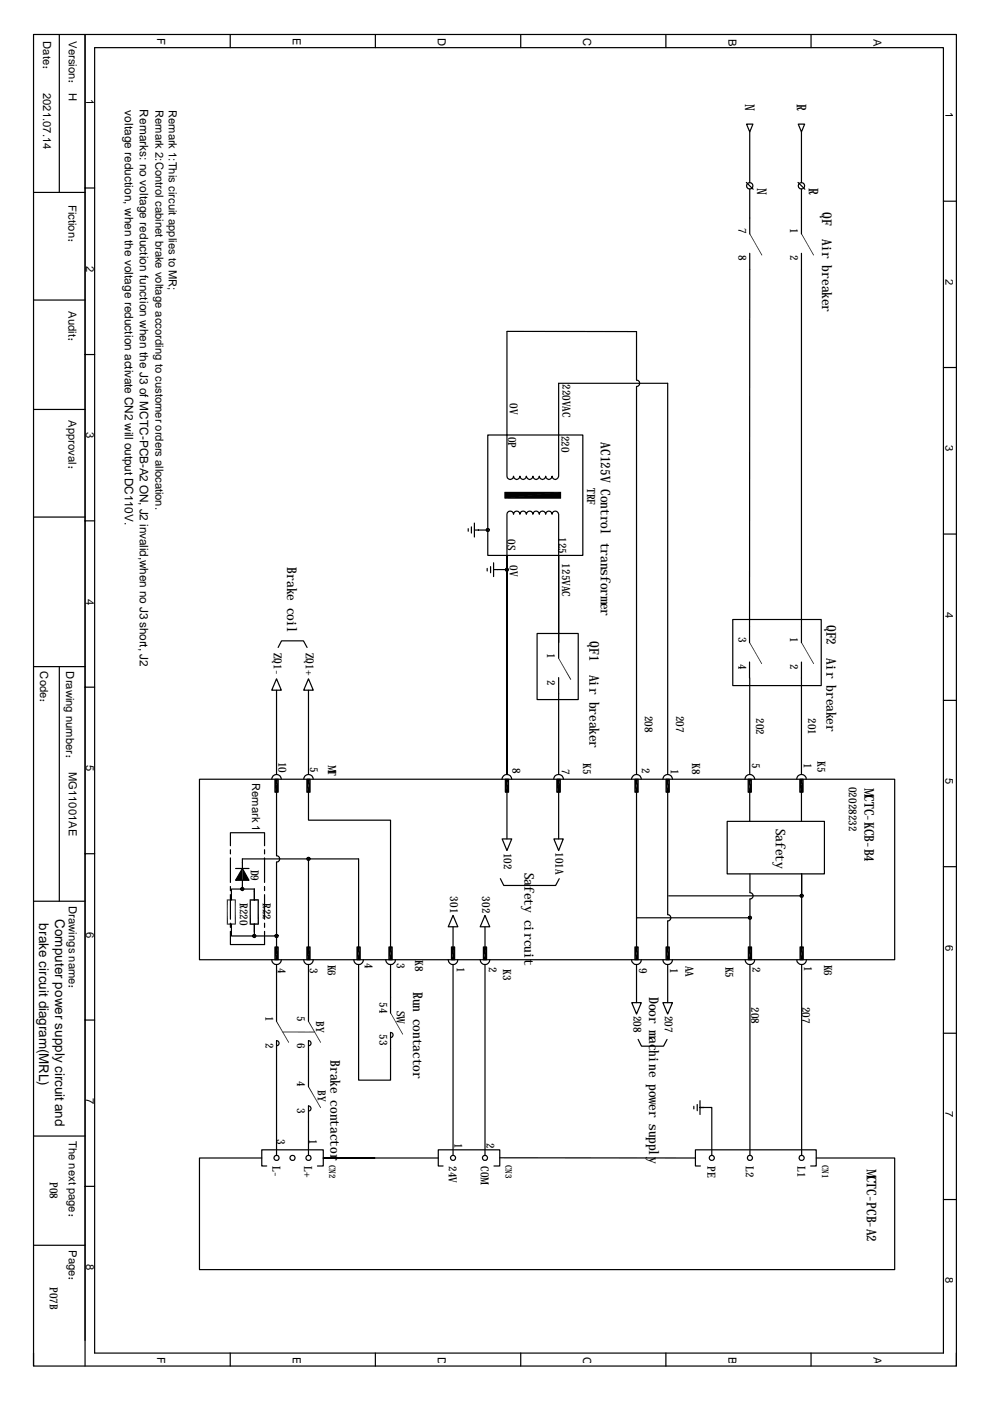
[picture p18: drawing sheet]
<svg xmlns="http://www.w3.org/2000/svg" width="210mm" height="297mm" viewBox="0 0 210 297" stroke-linecap="round" stroke-linejoin="round" font-family="sans-serif">
<defs><g id="words">
<g font-size="2.8">
<text x="158" y="22" transform="rotate(90 158 22)">N</text>
<text x="169" y="22" transform="rotate(90 169 22)">R</text>
<text x="160.5" y="39.8" transform="rotate(90 160.5 39.8)">N</text>
<text x="171.5" y="39.8" transform="rotate(90 171.5 39.8)">R</text>
<text x="174.3" y="44.9" transform="rotate(90 174.3 44.9)">QF</text>
<text x="174.3" y="50.6" transform="rotate(90 174.3 50.6)">Air breaker</text>
<text x="127.4" y="93.8" transform="rotate(90 127.4 93.8)">AC125V Control transformer</text>
<text x="60.9" y="120.3" transform="rotate(90 60.9 120.3)">Brake coil</text>
<text x="125" y="136" transform="rotate(90 125 136)">QF1</text>
<text x="175.3" y="132.5" transform="rotate(90 175.3 132.5)">QF2</text>
<text x="125" y="143.1" transform="rotate(90 125 143.1)">Air breaker</text>
<text x="175.3" y="139.6" transform="rotate(90 175.3 139.6)">Air breaker</text>
<text x="183.3" y="167.2" transform="rotate(90 183.3 167.2)">MCTC-KCB-B4</text>
<text x="164.5" y="175.7" transform="rotate(90 164.5 175.7)">Safety</text>
<text x="111.2" y="185" transform="rotate(90 111.2 185)">Sa</text>
<text x="111.2" y="187.9" transform="rotate(90 111.2 187.9)">fety circuit</text>
<text x="8.3" y="195.8" transform="rotate(90 8.3 195.8)">brake circuit diagram(MRL)</text>
<text x="11.7" y="194.8" transform="rotate(90 11.7 194.8)">Computer power supply circuit and</text>
<text x="87.6" y="210.3" transform="rotate(90 87.6 210.3)">Run contactor</text>
<text x="137.6" y="211.4" transform="rotate(90 137.6 211.4)">Door machine power supply</text>
<text x="70.1" y="224.8" transform="rotate(90 70.1 224.8)">Brake contactor</text>
<text x="183.8" y="247.8" transform="rotate(90 183.8 247.8)">MCTC-PCB-A2</text>
</g>
<g font-size="2.5">
<text x="26.5" y="23.4" transform="rotate(90 26.5 23.4)">voltage reduction, when the voltage reduction activate CN2 will output DC110V.</text>
<text x="29.7" y="23.2" transform="rotate(90 29.7 23.2)">Remarks: no voltage reduction function when the J3 of MCTC-PCB-A2 ON, J2 invalid,when no J3 short, J2</text>
</g>
<g font-size="2.4">
<text x="9.1" y="8.7" transform="rotate(90 9.1 8.7)">Date：</text>
<text x="14.6" y="8.7" transform="rotate(90 14.6 8.7)">Version： H</text>
<text x="33.3" y="8.2" transform="rotate(90 33.3 8.2)">F</text>
<text x="62.1" y="8.2" transform="rotate(90 62.1 8.2)">E</text>
<text x="92.8" y="8.2" transform="rotate(90 92.8 8.2)">D</text>
<text x="123.7" y="8.2" transform="rotate(90 123.7 8.2)">C</text>
<text x="154.4" y="8.2" transform="rotate(90 154.4 8.2)">B</text>
<text x="185.2" y="8.2" transform="rotate(90 185.2 8.2)">A</text>
<text x="9.1" y="19.7" transform="rotate(90 9.1 19.7)">2021.07.14</text>
<text x="18.3" y="21.1" transform="rotate(90 18.3 21.1)">1</text>
<text x="32.9" y="23.3" transform="rotate(90 32.9 23.3)">Remark 2:Control cabinet brake voltage according to customer orders allocation.</text>
<text x="35.8" y="23.3" transform="rotate(90 35.8 23.3)">Remark 1:This circuit applies to MR;</text>
<text x="200.5" y="23.8" transform="rotate(90 200.5 23.8)">1</text>
<text x="14.5" y="43.4" transform="rotate(90 14.5 43.4)">Fiction：</text>
<text x="156.6" y="48.4" transform="rotate(90 156.6 48.4)">7</text>
<text x="167.6" y="48.4" transform="rotate(90 167.6 48.4)">1</text>
<text x="18.3" y="56.4" transform="rotate(90 18.3 56.4)">2</text>
<text x="156.6" y="54.1" transform="rotate(90 156.6 54.1)">8</text>
<text x="167.6" y="54.1" transform="rotate(90 167.6 54.1)">2</text>
<text x="200.5" y="59.2" transform="rotate(90 200.5 59.2)">2</text>
<text x="14.5" y="65.9" transform="rotate(90 14.5 65.9)">Audit：</text>
<text x="119.3" y="81.4" transform="rotate(90 119.3 81.4)">220VAC</text>
<text x="14.5" y="89.1" transform="rotate(90 14.5 89.1)">Approval：</text>
<text x="108.1" y="85.5" transform="rotate(90 108.1 85.5)">0V</text>
<text x="18.3" y="91.6" transform="rotate(90 18.3 91.6)">3</text>
<text x="107.7" y="92.6" transform="rotate(90 107.7 92.6)">OP</text>
<text x="119" y="92.4" transform="rotate(90 119 92.4)">220</text>
<text x="200.5" y="94.3" transform="rotate(90 200.5 94.3)">3</text>
<text x="124.5" y="103.5" transform="rotate(90 124.5 103.5)">TRF</text>
<text x="118.4" y="113.9" transform="rotate(90 118.4 113.9)">125</text>
<text x="107.6" y="114.3" transform="rotate(90 107.6 114.3)">OS</text>
<text x="108.1" y="119.9" transform="rotate(90 108.1 119.9)">0V</text>
<text x="119.2" y="119.5" transform="rotate(90 119.2 119.5)">125VAC</text>
<text x="18.3" y="126.9" transform="rotate(90 18.3 126.9)">4</text>
<text x="200.5" y="129.7" transform="rotate(90 200.5 129.7)">4</text>
<text x="156.5" y="135.1" transform="rotate(90 156.5 135.1)">3</text>
<text x="167.6" y="135.1" transform="rotate(90 167.6 135.1)">1</text>
<text x="8.6" y="142.4" transform="rotate(90 8.6 142.4)">Code：</text>
<text x="14" y="142.4" transform="rotate(90 14 142.4)">Drawing number：</text>
<text x="58" y="138.4" transform="rotate(90 58 138.4)">ZQ1-</text>
<text x="64.8" y="138.4" transform="rotate(90 64.8 138.4)">ZQ1+</text>
<text x="116" y="138.4" transform="rotate(90 116 138.4)">1</text>
<text x="156.5" y="140.7" transform="rotate(90 156.5 140.7)">4</text>
<text x="167.6" y="140.7" transform="rotate(90 167.6 140.7)">2</text>
<text x="116" y="144.1" transform="rotate(90 116 144.1)">2</text>
<text x="136.7" y="151.7" transform="rotate(90 136.7 151.7)">208</text>
<text x="143.4" y="151.7" transform="rotate(90 143.4 151.7)">207</text>
<text x="160.4" y="152.2" transform="rotate(90 160.4 152.2)">202</text>
<text x="171.3" y="152.2" transform="rotate(90 171.3 152.2)">201</text>
<text x="59.1" y="161.5" transform="rotate(90 59.1 161.5)">10</text>
<text x="123.6" y="161.8" transform="rotate(90 123.6 161.8)">K5</text>
<text x="146.7" y="161.8" transform="rotate(90 146.7 161.8)">K8</text>
<text x="159.5" y="161.9" transform="rotate(90 159.5 161.9)">5</text>
<text x="170.4" y="161.9" transform="rotate(90 170.4 161.9)">1</text>
<text x="173.4" y="161.4" transform="rotate(90 173.4 161.4)">K5</text>
<text x="14.6" y="163.6" transform="rotate(90 14.6 163.6)">MG11001AE</text>
<text x="18.3" y="162.2" transform="rotate(90 18.3 162.2)">5</text>
<text x="53.5" y="166" transform="rotate(90 53.5 166)">Remark 1</text>
<text x="65.7" y="162.5" transform="rotate(90 65.7 162.5)">5</text>
<text x="69.6" y="162.2" transform="rotate(90 69.6 162.2)">MT</text>
<text x="108.6" y="162.9" transform="rotate(90 108.6 162.9)">8</text>
<text x="119.1" y="163.1" transform="rotate(90 119.1 163.1)">7</text>
<text x="136.1" y="162.9" transform="rotate(90 136.1 162.9)">2</text>
<text x="142.2" y="163.1" transform="rotate(90 142.2 163.1)">1</text>
<text x="180" y="166.8" transform="rotate(90 180 166.8)">02028232</text>
<text x="200.5" y="165" transform="rotate(90 200.5 165)">5</text>
<text x="53.2" y="184.4" transform="rotate(90 53.2 184.4)">D9</text>
<text x="106.8" y="180.8" transform="rotate(90 106.8 180.8)">102</text>
<text x="117.8" y="180.7" transform="rotate(90 117.8 180.7)">101A</text>
<text x="50.9" y="191.5" transform="rotate(90 50.9 191.5)">R220</text>
<text x="55.8" y="191.5" transform="rotate(90 55.8 191.5)">R22</text>
<text x="95.5" y="190.1" transform="rotate(90 95.5 190.1)">301</text>
<text x="102.2" y="190.1" transform="rotate(90 102.2 190.1)">302</text>
<text x="14.6" y="192.1" transform="rotate(90 14.6 192.1)">Drawings name：</text>
<text x="18.3" y="197.5" transform="rotate(90 18.3 197.5)">6</text>
<text x="88" y="203.5" transform="rotate(90 88 203.5)">K8</text>
<text x="200.5" y="200.3" transform="rotate(90 200.5 200.3)">6</text>
<text x="58.9" y="205.2" transform="rotate(90 58.9 205.2)">4</text>
<text x="65.7" y="205.2" transform="rotate(90 65.7 205.2)">3</text>
<text x="69.5" y="204.5" transform="rotate(90 69.5 204.5)">K6</text>
<text x="77.4" y="204.2" transform="rotate(90 77.4 204.2)">4</text>
<text x="84.2" y="204.2" transform="rotate(90 84.2 204.2)">3</text>
<text x="96.9" y="204.9" transform="rotate(90 96.9 204.9)">1</text>
<text x="103.6" y="204.9" transform="rotate(90 103.6 204.9)">2</text>
<text x="106.7" y="205.5" transform="rotate(90 106.7 205.5)">K3</text>
<text x="135.5" y="205.3" transform="rotate(90 135.5 205.3)">9</text>
<text x="142.1" y="205.2" transform="rotate(90 142.1 205.2)">1</text>
<text x="145.4" y="204.8" transform="rotate(90 145.4 204.8)">AA</text>
<text x="153.8" y="204.9" transform="rotate(90 153.8 204.9)">K5</text>
<text x="159.6" y="205" transform="rotate(90 159.6 205)">2</text>
<text x="170.5" y="204.9" transform="rotate(90 170.5 204.9)">1</text>
<text x="174.7" y="204.5" transform="rotate(90 174.7 204.5)">K6</text>
<text x="56.3" y="215.4" transform="rotate(90 56.3 215.4)">1</text>
<text x="63" y="215.4" transform="rotate(90 63 215.4)">5</text>
<text x="80.4" y="212.5" transform="rotate(90 80.4 212.5)">54</text>
<text x="84.2" y="214.3" transform="rotate(90 84.2 214.3)">SW</text>
<text x="134.3" y="215.4" transform="rotate(90 134.3 215.4)">208</text>
<text x="141" y="215.4" transform="rotate(90 141 215.4)">207</text>
<text x="159.3" y="213.5" transform="rotate(90 159.3 213.5)">208</text>
<text x="170.1" y="213.4" transform="rotate(90 170.1 213.4)">207</text>
<text x="56.3" y="221.1" transform="rotate(90 56.3 221.1)">2</text>
<text x="63" y="221.1" transform="rotate(90 63 221.1)">6</text>
<text x="67.1" y="216.5" transform="rotate(90 67.1 216.5)">BY</text>
<text x="80.4" y="219.3" transform="rotate(90 80.4 219.3)">53</text>
<text x="18.3" y="232.8" transform="rotate(90 18.3 232.8)">7</text>
<text x="63" y="229.2" transform="rotate(90 63 229.2)">4</text>
<text x="67.4" y="231.1" transform="rotate(90 67.4 231.1)">BY</text>
<text x="63" y="234.9" transform="rotate(90 63 234.9)">3</text>
<text x="200.5" y="235.6" transform="rotate(90 200.5 235.6)">7</text>
<text x="14.6" y="241.9" transform="rotate(90 14.6 241.9)">The next page：</text>
<text x="58.8" y="241.4" transform="rotate(90 58.8 241.4)">3</text>
<text x="65.6" y="241.4" transform="rotate(90 65.6 241.4)">1</text>
<text x="96.4" y="242.3" transform="rotate(90 96.4 242.3)">1</text>
<text x="103.2" y="242.3" transform="rotate(90 103.2 242.3)">2</text>
<text x="10.5" y="250.6" transform="rotate(90 10.5 250.6)">P08</text>
<text x="57.7" y="247.2" transform="rotate(90 57.7 247.2)">L-</text>
<text x="64.5" y="247.2" transform="rotate(90 64.5 247.2)">L+</text>
<text x="95.2" y="247.2" transform="rotate(90 95.2 247.2)">24V</text>
<text x="101.9" y="247.2" transform="rotate(90 101.9 247.2)">COM</text>
<text x="150" y="247.2" transform="rotate(90 150 247.2)">PE</text>
<text x="158.1" y="247.2" transform="rotate(90 158.1 247.2)">L2</text>
<text x="169.1" y="247.2" transform="rotate(90 169.1 247.2)">L1</text>
<text x="14.6" y="265.1" transform="rotate(90 14.6 265.1)">Page：</text>
<text x="18.3" y="268" transform="rotate(90 18.3 268)">8</text>
<text x="10.5" y="272.9" transform="rotate(90 10.5 272.9)">P07B</text>
<text x="200.5" y="270.8" transform="rotate(90 200.5 270.8)">8</text>
<text x="33.3" y="287.7" transform="rotate(90 33.3 287.7)">F</text>
<text x="62.1" y="287.7" transform="rotate(90 62.1 287.7)">E</text>
<text x="92.8" y="287.7" transform="rotate(90 92.8 287.7)">D</text>
<text x="123.7" y="287.7" transform="rotate(90 123.7 287.7)">C</text>
<text x="154.4" y="287.7" transform="rotate(90 154.4 287.7)">B</text>
<text x="185.2" y="287.7" transform="rotate(90 185.2 287.7)">A</text>
</g>
<g font-size="1.9">
<text x="69.8" y="247" transform="rotate(90 69.8 247)">CN2</text>
<text x="107.2" y="247" transform="rotate(90 107.2 247)">CN3</text>
<text x="174.3" y="247" transform="rotate(90 174.3 247)">CN1</text>
</g>
</g></defs>
<g fill="none" stroke="#000" stroke-width=".25">
<path d="M7.1 7.3h195.7v282.3h-195.7zM12.6 7.4v33.4M18 7.4v282.2M20.1 10.1h179.9v276.8h-179.9zM48.8 7.4v2.7M79.6 7.4v2.7M110.4 7.4v2.7M141.2 7.4v2.7M172 7.4v2.7M18 39.9h2.1M158.2 38.7l1.5 1.4M158.3 26.3h1.3l-.6 1.7z"/>
<path d="M159 28v10.7M169.2 38.7l1.4 1.4M169.2 26.3h1.4l-.7 1.7zM169.9 28v10.7M7.1 40.8h10.9M159 40.1v9.5M159 53.7l-.1 82.6M169.9 40.1v9.5M169.9 53.7v82.6M200 42.7h2.8M7.1 63.6h10.9M18 75.2h2.1"/>
<path d="M200 77.9h2.8M7.1 86.8h10.9M103.4 92.2h20.2v25.6h-20.2zM7.1 109.6h10.9M18 110.4h2.1M99.3 112.1v.5M99.9 111.7v1.3M100.6 112.4h2.8M100.6 110.9v3M103.2 112.1h.5v.5l-.3 .1-.2-.1zM104.6 119.3v2.9M200 113.2h2.8"/>
<path d="M59 137.3l.7-1.4h4.6l.8 1.4M103.3 120.5v.6M104 120.1v1.3M104.6 120.8h2.9M107.2 120.6l.3-.2 .2 .2 .1 .2-.1 .2-.2 .1-.3-.1zM113.9 134.3h8.7v14h-8.7zM118.4 139.6v-30.6a.7 .7 0 0 0-.6-.6 .7 .7 0 0 0-.7 .6 .68 .68 0 0 0-.7-.6 .68 .68 0 0 0-.7 .6 .68 .68 0 0 0-.7-.6 .68 .68 0 0 0-.7 .6 .68 .68 0 0 0-.6-.6 .68 .68 0 0 0-.7 .6 .7 .7 0 0 0-.7-.6 .7 .7 0 0 0-.7 .6 .68 .68 0 0 0-.7-.6 .68 .68 0 0 0-.7 .6 .68 .68 0 0 0-.6-.6 .68 .68 0 0 0-.7 .6 .7 .7 0 0 0-.7-.6 .7 .7 0 0 0-.7 .6v55.2M155.4 131.3h18.7v14.1h-18.7zM7.1 141.3h10.9M12.6 141.3v49.8M18 145.7h2.1M58.6 143.9l1 2.4h-2z"/>
<path d="M58.6 146.3v17.9M65.4 143.9l1 2.4h-2zM65.4 146.3v17.9M118.4 143.7v20.5M158.9 140.4v3.3M159 143.7v20.5M169.9 140.4v23.8M200 148.5h2.8M42.3 165.2h147.4v38.3h-147.4zM48.9 179.3v-2.7h7.2v2.7M57.6 165.2a1.02 1.02 0 0 1 1-1 1.02 1.02 0 0 1 1 1M58.3 165.2h.7v2.8h-.7z"/>
<path d="M58.6 166.5v14.9a.68 .68 0 0 1 .7 .7 .68 .68 0 0 1-.7 .7v19.4M64.4 165.2a1.02 1.02 0 0 1 1-1 1.02 1.02 0 0 1 1 1M65.1 165.2h.6v2.8h-.6zM65.4 168v5.9h17.4v26.9M106.4 165.2a1.04 1.04 0 0 1 1.1-1 1.04 1.04 0 0 1 1 1M106.5 177.9h2l-1 2.4zM107.1 165.2h.7v2.8h-.7zM107.5 166.5v11.4M117.4 165.2a1.04 1.04 0 0 1 1-1 1.04 1.04 0 0 1 1.1 1M117.4 177.9h2l-1 2.4zM118.1 165.2h.7v2.8h-.7zM118.4 166.5v11.4"/>
<path d="M133.9 165.2a1.04 1.04 0 0 1 1-1 1.04 1.04 0 0 1 1.1 1M134.6 165.2h.7v2.8h-.7zM135 164.2v-82.3a.68 .68 0 0 0 .6-.6 .68 .68 0 0 0-.6-.7v-10.3h-27.5v30.7a.7 .7 0 0 0 .7 .7 .7 .7 0 0 0 .7-.7 .68 .68 0 0 0 .7 .7 .68 .68 0 0 0 .6-.7 .68 .68 0 0 0 .7 .7 .68 .68 0 0 0 .7-.7 .7 .7 0 0 0 .7 .7 .7 .7 0 0 0 .7-.7 .68 .68 0 0 0 .7 .7 .68 .68 0 0 0 .6-.7 .68 .68 0 0 0 .7 .7 .68 .68 0 0 0 .7-.7 .68 .68 0 0 0 .7 .7 .68 .68 0 0 0 .7-.7 .7 .7 0 0 0 .7 .7 .7 .7 0 0 0 .6-.7v-19.7h23.2v82.9M135 168v32.8M140.5 165.2a1.02 1.02 0 0 1 1.1-1 1.02 1.02 0 0 1 1 1M141.2 165.2h.7v2.8h-.7zM141.6 168v25.9a.68 .68 0 0 1 .6 .7 .68 .68 0 0 1-.6 .7v5.5M154.2 174.1h20.6v11.2h-20.6zM157.9 165.2a1.04 1.04 0 0 1 1.1-1 1.04 1.04 0 0 1 1 1M158.6 165.2h.7v2.8h-.7zM159 168v6.1M168.9 165.2a1.02 1.02 0 0 1 1-1 1.02 1.02 0 0 1 1 1"/>
<path d="M169.6 165.2h.7v2.8h-.7zM169.9 166.5v7.6M7.1 191.1h10.9M18 181h2.1M48.9 197.5v2.8h7.2v-2.8M48.9 180.2v.8M48.9 181.9v5.2M48.9 187.9v.9M48.9 189.7v5.2M48.9 195.7v.9M49.1 195.9v2.5h4.8M50 184.1h2.8"/>
<path d="M51.1 188.2h.5l.1 .3-.1 .2-.2 .1-.3-.1zM51.4 184.1l1.4 2.5h-2.8l1.4-2.5v-2h24.6v18.7M51.4 186.6v1.9h2.5v2.3M51.4 188.5h-2.3v2.3M53.7 198.2h.4l.2 .2-.2 .3h-.4zM53.9 198.4h4.7M53.9 195.9v2.5M56.1 180.2v.8M56.1 181.9v5.2M56.1 187.9v.9M56.1 189.7v5.2M56.1 195.7v.9"/>
<path d="M65.2 181.8h.5v.5l-.3 .1-.2-.1zM65.4 182.1v20.1M96.1 194.1l1 2.4h-2.1zM96.1 196.5v5.7M102.8 194.1l1 2.4h-2zM102.8 196.5v5.7M106.1 186.3l.7 1.4h11l.8-1.4M135 194.6h24M141.8 189.9h28.2v-4.6v15.5M158.7 194.3h.6v.5l-.3 .1-.3-.1zM159 185.3v4a.68 .68 0 0 1 .7 .6 .68 .68 0 0 1-.7 .7v11.6M169.7 189.7h.5v.4l-.2 .2-.3-.2z"/>
<path d="M200 183.8h2.8M18 216.3h2.1M57.6 203.5a1.02 1.02 0 0 0 1 1 1.02 1.02 0 0 0 1-1M58.3 200.8h.7v2.7h-.7zM58.6 204.5v12.1M64.4 203.5a1.02 1.02 0 0 0 1 1 1.02 1.02 0 0 0 1-1M65.1 200.8h.6v2.7h-.6zM65.4 204.5v12.1M75 203.5a1.02 1.02 0 0 0 1 1 1.02 1.02 0 0 0 1-1M75.7 200.8h.7v2.7h-.7zM76 204.5v24.5h6.8v-10.1a.55 .55 0 0 1 .6 .5 .55 .55 0 0 1-.6 .6M81.8 203.5a1.02 1.02 0 0 0 1 1 1.02 1.02 0 0 0 1-1"/>
<path d="M82.5 200.8h.6v2.7h-.6zM82.8 204.5v10.3M95 203.5a1.02 1.02 0 0 0 1.1 1 1.02 1.02 0 0 0 1-1M95.7 200.8h.7v2.7h-.7zM96.1 204.5v40.5M101.8 203.5a1.02 1.02 0 0 0 1 1 1.02 1.02 0 0 0 1-1M102.5 200.8h.7v2.7h-.7zM102.8 204.5v40.5M133.9 203.5a1.04 1.04 0 0 0 1 1 1.04 1.04 0 0 0 1.1-1M133.9 212.6h2.1l-1 2.4zM134.6 200.8h.7v2.7h-.7zM135 204.5v8.1"/>
<path d="M140.5 212.6h2.1l-1 2.4zM140.5 203.5a1.02 1.02 0 0 0 1.1 1 1.02 1.02 0 0 0 1-1M141.2 200.8h.7v2.7h-.7zM141.6 204.5v8.1M158 203.5a1.02 1.02 0 0 0 1 1 1.02 1.02 0 0 0 1-1M158.7 200.8h.6v2.7h-.6zM159 204.5v40.5M169 203.5a1.02 1.02 0 0 0 1 1 1.02 1.02 0 0 0 1-1M169.6 200.8h.7v2.7h-.7zM170 204.5v40.5M200 219.1h2.8M58.6 221.7a.55 .55 0 0 0 .6-.5 .55 .55 0 0 0-.6-.6v24.4"/>
<path d="M65.4 235.6a.55 .55 0 0 0 .6-.6 .55 .55 0 0 0-.6-.5v10.5M65.4 221.7a.55 .55 0 0 0 .6-.5 .55 .55 0 0 0-.6-.6v9.8M135.3 220.4l.7 1.4h4.7l.7-1.4M147.1 234.6v.5M147.8 234.2v1.3M148.4 233.4v2.9M149.3 234.8h-.9h2.5v10.2M7.1 240.9h10.9M18 251.5h2.1M55.5 245.5h-13.2v23.7h147.4v-23.7h-16.6M56.6 247.2h-1.1v-3.4h13v3.4h-1.2M79.5 245.5h-11h24.4"/>
<path d="M93.9 247.2h-1v-3.4h13.1v3.4h-1.3M106 245.5h41.4M148.5 247.2h-1.1v-3.4h25.7v3.4h-1.2M200 254.3h2.8M7.1 264h10.9M7.1 286.9v2.7M48.8 286.9v2.7M79.6 286.9v2.7M110.4 286.9v2.7M141.2 286.9v2.7M172 286.9v2.7M202.8 286.9v2.7"/>
<circle cx="159" cy="39.4" r=".68"/>
<circle cx="169.9" cy="39.4" r=".68"/>
<circle cx="58.6" cy="198.4" r=".35"/>
<circle cx="58.6" cy="245.5" r=".54"/>
<circle cx="62" cy="245.5" r=".54"/>
<circle cx="65.4" cy="245.5" r=".54"/>
<circle cx="96.1" cy="245.5" r=".54"/>
<circle cx="102.8" cy="245.5" r=".54"/>
<circle cx="150.9" cy="245.5" r=".54"/>
<circle cx="159" cy="245.5" r=".54"/>
<circle cx="170" cy="245.5" r=".54"/>
</g>
<g fill="#000">
<path d="M158.9 49.6l2.7 4.5-.1 .1zM158.9 49.6h.1l2.6 4.5zM169.9 49.6l2.7 4.5-.1 .1zM169.9 49.6h.1l2.6 4.5zM103.1 112.3v.1zM103.1 112.3v.2zM103.1 112.2v.3zM103.1 112.2v.4zM103.2 112.1l-.1 .5zM103.2 112.1v.5zM103.3 112.1l-.1 .5zM103.3 112v.6z"/>
<path d="M103.3 112v.7zM103.4 112l-.1 .7zM103.4 112v.7zM103.5 112l-.1 .7zM103.5 112v.7zM103.6 112.1l-.1 .6zM103.6 112.1v.5zM103.7 112.2l-.1 .4zM103.7 112.2v.4zM103.8 112.3v.2zM103.7 112.2v.3zM103.8 112.3l-.1 .2z"/>
<path d="M107 105.7l12-1.4v1.4zM107 104.3h12l-12 1.4zM107.1 120.6v.3zM107.1 120.7v.1zM107.1 120.7v.2zM107.2 120.6l-.1 .3zM107.2 120.6v.4zM107.3 120.5l-.1 .5zM107.3 120.5v.6zM107.4 120.5v.6zM107.5 120.4v.7zM107.5 120.5v.6z"/>
<path d="M107.6 120.5l-.1 .6zM107.6 120.5v.6zM107.7 120.5l-.1 .6zM107.7 120.5v.6zM107.7 120.6v.5zM107.7 120.6v.4zM107.8 120.6v.3zM107.8 120.7v.2zM107.8 120.6l-.1 .4zM107.8 120.8v.1zM118.4 139.6l2.7 4.4-.2 .1zM118.4 139.6l.1-.1 2.6 4.5z"/>
<path d="M158.9 136.3l2.7 4.4-.1 .1zM158.9 136.3l.1-.1 2.6 4.5zM169.9 136.3l2.7 4.4-.1 .1zM169.9 136.3l.1-.1 2.6 4.5zM59 165.2v2.8h-.7zM58.3 165.2h.7l-.7 2.8zM65.7 165.2v2.8h-.6zM65.1 165.2h.6l-.6 2.8zM107.8 165.2v2.8h-.7zM107.1 165.2h.7l-.7 2.8zM118.8 165.2v2.8h-.7zM118.1 165.2h.7l-.7 2.8z"/>
<path d="M135.3 165.2v2.8h-.7zM134.6 165.2h.7l-.7 2.8zM141.9 165.2v2.8h-.7zM141.2 165.2h.7l-.7 2.8zM159.3 165.2v2.8h-.7zM158.6 165.2h.7l-.7 2.8zM170.3 165.2v2.8h-.7zM169.6 165.2h.7l-.7 2.8zM48.1 190.7h1.9l-.2 .2zM48.1 190.7l1.7 .2h-1.5zM48.3 195.8h1.5l.2 .2zM48.3 195.8l1.7 .2h-1.9z"/>
<path d="M51.1 188.3v.3zM51.1 188.4v.2zM51.1 188.3v.4zM51.1 188.2v.6zM51.2 188.2l-.1 .6zM51.2 188.2v.6zM51.3 188.2l-.1 .6zM51.3 188.2v.6zM51.4 184.1v2.5h-1.4zM51.4 188.2l-.1 .6zM51.4 188.2v.6zM51.5 188.2l-.1 .6z"/>
<path d="M51.5 188.2v.6zM51.6 188.2l-.1 .6zM51.6 188.2v.6zM51.6 188.3v.5zM51.7 188.3v.3zM51.7 188.4v.2zM51.6 188.3v.4zM51.7 188.3l-.1 .4zM51.7 188.5v.1zM51.4 184.1l1.4 2.5h-1.4zM53 190.7h1.9l-.2 .2zM53 190.7l1.7 .2h-1.5z"/>
<path d="M53.6 198.4v.1zM53.6 198.2v.4zM53.6 198.2v.5zM53.6 198.3v.2zM53.6 198.3v.3zM53.7 198.2l-.1 .5zM53.7 198.2v.5zM53.8 198.1v.6zM53.8 198.1v.7zM53.9 198.1l-.1 .7zM53.9 198.1v.7zM54 198.1l-.1 .7z"/>
<path d="M54 198.1v.7zM54.1 198.1l-.1 .7zM54.1 198.1v.7zM54.1 198.1v.6zM54.1 198.2v.5zM54.2 198.2l-.1 .5zM54.2 198.2v.5zM54.2 198.3v.4zM54.3 198.4v.1zM54.2 198.3v.3zM54.3 198.4l-.1 .2zM53.2 195.8h1.5l.2 .2z"/>
<path d="M53 196l.2-.2 1.7 .2zM58.3 198.4v.1zM58.3 198.3v.3zM58.4 198.2l-.1 .4zM58.4 198.2v.5zM58.5 198.1l-.1 .6zM58.5 198.1v.6zM58.5 198.1v.7zM58.6 198.1l-.1 .7zM58.6 198.1v.7zM58.7 198.1l-.1 .7zM58.7 198.1v.7z"/>
<path d="M58.8 198.1l-.1 .7zM58.8 198.1v.7zM58.8 198.1v.6zM58.9 198.2l-.1 .5zM58.9 198.2v.5zM58.9 198.3v.4zM59 198.4v.1zM58.9 198.3v.3zM59 198.4l-.1 .2zM65.1 182v.1zM65.1 182v.2zM65.1 181.9v.3z"/>
<path d="M65.2 181.9l-.1 .3zM65.2 181.9v.4zM65.2 181.8v.6zM65.3 181.8l-.1 .6zM65.3 181.8v.6zM65.4 181.8v.6zM65.5 181.8l-.1 .6zM65.5 181.8v.6zM65.6 181.8l-.1 .6zM65.6 181.8v.6zM65.7 181.8l-.1 .6zM65.7 181.9v.4z"/>
<path d="M65.7 181.8v.6zM65.7 181.9v.5zM65.7 182v.2zM65.7 182.1v.1zM65.7 181.9v.3zM158.7 194.5v.1zM158.7 194.5v.2zM158.7 194.4v.3zM158.7 194.4v.4zM158.7 194.3v.5zM158.8 194.3l-.1 .5zM158.9 194.3l-.1 .5z"/>
<path d="M158.9 194.3v.6zM159 194.3v.6zM159.1 194.3l-.1 .6zM159.1 194.3v.6zM159.2 194.3l-.1 .6zM159.2 194.3v.5zM159.3 194.4l-.1 .4zM159.3 194.4v.4zM159.3 194.5v.2zM159.3 194.4v.3zM169.6 189.8v.1zM169.6 189.8v.2z"/>
<path d="M169.7 189.7v.4zM169.7 189.8l-.1 .2zM169.7 189.8v.3zM169.7 189.7v.5zM169.8 189.6v.6zM169.9 189.6v.7zM170 189.6l-.1 .7zM170 189.6v.7zM170.1 189.6l-.1 .7zM170.1 189.6v.6zM170.2 189.7l-.1 .5zM170.2 189.7v.5z"/>
<path d="M170.2 189.7v.4zM170.3 189.8l-.1 .3zM170.3 189.8v.2zM170.3 189.9v.1zM170.3 189.8v.3zM58.5 216.6l2.8 4.4-.1 .1zM58.5 216.6l.2-.1 2.6 4.5zM58.3 200.8h.7l-.7 2.7zM59 200.8v2.7h-.7zM65.3 216.6l2.8 4.4-.2 .1zM65.3 216.6l.2-.1 2.6 4.5zM65.1 200.8h.6l-.6 2.7z"/>
<path d="M65.7 200.8v2.7h-.6zM75.7 200.8h.7l-.7 2.7zM76.4 200.8v2.7h-.7zM82.8 214.8l2.7 4.5-.2 .1zM82.8 214.8l.1-.1 2.6 4.6zM82.5 200.8h.6l-.6 2.7zM83.1 200.8v2.7h-.6zM95.7 200.8h.7l-.7 2.7zM96.4 200.8v2.7h-.7zM102.5 200.8h.7l-.7 2.7zM103.2 200.8v2.7h-.7zM134.6 200.8h.7l-.7 2.7z"/>
<path d="M135.3 200.8v2.7h-.7zM141.2 200.8h.7l-.7 2.7zM141.9 200.8v2.7h-.7zM158.7 200.8h.6l-.6 2.7zM159.3 200.8v2.7h-.6zM169.6 200.8h.7l-.7 2.7zM170.3 200.8v2.7h-.7zM65.3 230.4l2.8 4.5h-.2zM65.3 230.4h.2l2.6 4.5z"/>
</g>
<path d="M48.2 190.7v5.3M49.9 190.7v5.3M53.1 190.7v5.3M54.8 190.7v5.3M59.9 218.8h6.8" fill="none" stroke="#000" stroke-width=".21"/>
<use href="#words"/>
</svg>
